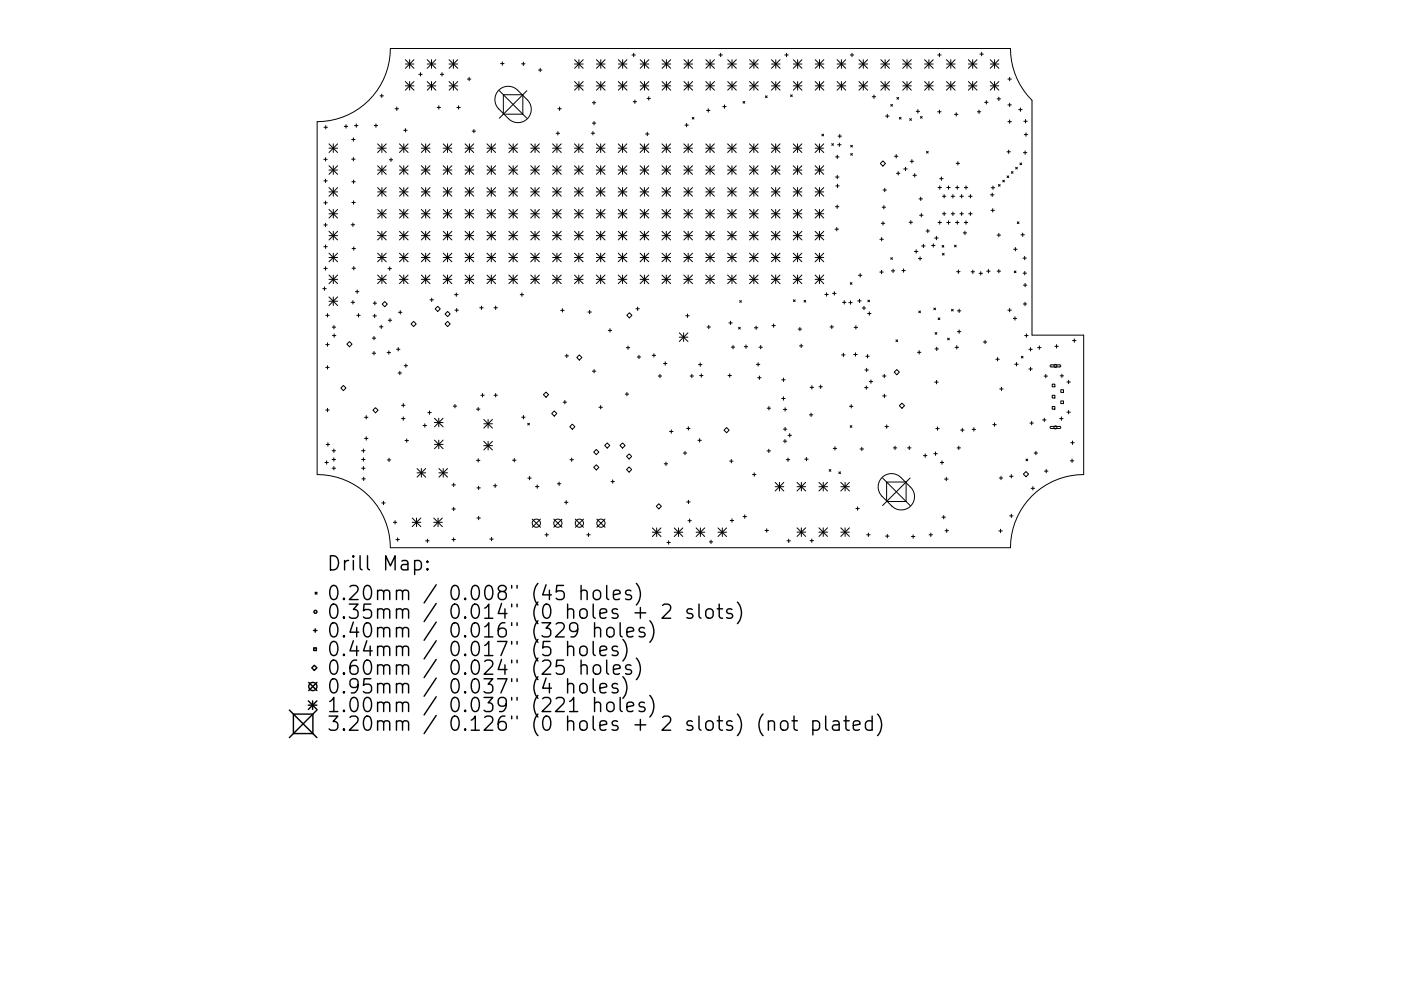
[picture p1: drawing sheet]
<svg xmlns="http://www.w3.org/2000/svg" width="297mm" height="210mm" viewBox="0 0 297 210" stroke-linecap="round" stroke-linejoin="round" font-family="sans-serif">
<defs><g id="words">
<g font-size="4.2">
<text x="69.2" y="121.1">Drill Map:</text>
<text x="69.2" y="127.4">0.20mm / 0.008&quot; (45 holes)</text>
<text x="69.2" y="131.3">0.35mm / 0.014&quot; (0 holes + 2 slots)</text>
<text x="69.2" y="135.3">0.40mm / 0.016&quot; (329 holes)</text>
<text x="69.2" y="139.2">0.44mm / 0.017&quot; (5 holes)</text>
<text x="69.2" y="143.2">0.60mm / 0.024&quot; (25 holes)</text>
<text x="69.2" y="147.2">0.95mm / 0.037&quot; (4 holes)</text>
<text x="69.2" y="151.1">1.00mm / 0.039&quot; (221 holes)</text>
<text x="69.2" y="155.1">3.20mm / 0.126&quot; (0 holes + 2 slots) (not plated)</text>
</g>
</g></defs>
<g fill="none" stroke="#000" stroke-width=".21">
<path d="M80.9 20v.7M85.9 13.6h1.9M85.9 12.7l1.9 1.8M85.9 17.3l1.9 1.8M85.9 18.2h1.9M86.9 12.7v1.8M86.9 17.3v1.8M87.8 12.7l-1.9 1.8M87.8 17.3l-1.9 1.8M88.8 15.8h.7M89.2 15.4v.7M90.6 13.6h1.8"/>
<path d="M90.6 18.2h1.8M90.6 12.7l1.8 1.8M90.6 17.3l1.8 1.8M91.5 12.7v1.8M91.5 17.3v1.8M92.4 12.7l-1.8 1.8M92.4 17.3l-1.8 1.8M93.4 15.8h.7M93.7 15.4v.7M95.2 13.6h1.8M95.2 18.2h1.8M95.2 17.3l1.8 1.8"/>
<path d="M95.2 12.7l1.8 1.8M96.1 12.7v1.8M96.1 17.3v1.8M97 12.7l-1.8 1.8M97 17.3l-1.8 1.8M99.1 16.8h.7M99.5 16.4v.7M105.8 19.1a2.82 2.82 0 0 1 3.9 0l2.1 2.1a2.82 2.82 0 0 1 0 4 2.82 2.82 0 0 1-4 0l-2-2.1a2.82 2.82 0 0 1 0-4zM105.9 19.2l5.8 5.9M106.1 13.5h.8M106.5 13.1v.8M110.6 13.5h.7"/>
<path d="M111 13.2v.7M111.7 19.2l-5.8 5.9M114.2 14.9h.7M114.5 14.5v.7M121.8 13.6h1.8M121.8 18.2h1.8M121.8 12.7l1.8 1.8M121.8 17.3l1.8 1.8M122.7 12.7v1.8M122.7 17.3v1.8M123.6 12.7l-1.8 1.8M123.6 17.3l-1.8 1.8"/>
<path d="M126.5 13.6h1.8M126.5 18.2h1.8M126.5 12.7l1.8 1.8M126.5 17.3l1.8 1.8M127.4 12.7v1.8M127.4 17.3v1.8M128.3 12.7l-1.8 1.8M128.3 17.3l-1.8 1.8M131.1 13.6h1.8M131.1 18.2h1.8M131.1 17.3l1.8 1.8M131.1 12.7l1.8 1.8"/>
<path d="M132 12.7v1.8M132 17.3v1.8M132.9 12.7l-1.8 1.8M132.9 17.3l-1.8 1.8M134 11.7h.7M134.3 11.3v.7M135.7 13.6h1.9M135.7 18.2h1.9M135.7 17.3l1.9 1.8M135.7 12.7l1.9 1.8M136.6 12.7v1.8M136.6 17.3v1.8"/>
<path d="M137.6 12.7l-1.9 1.8M137.6 17.3l-1.9 1.8M140.4 13.6h1.8M140.4 18.2h1.8M140.4 17.3l1.8 1.8M140.4 12.7l1.8 1.8M141.3 12.7v1.8M141.3 17.3v1.8M142.2 12.7l-1.8 1.8M142.2 17.3l-1.8 1.8M145 13.6h1.8M145 18.2h1.8"/>
<path d="M145 17.3l1.8 1.8M145 12.7l1.8 1.8M145.9 12.7v1.8M145.9 17.3v1.8M146.8 12.7l-1.8 1.8M146.8 17.3l-1.8 1.8M149.7 13.6h1.8M149.7 18.2h1.8M149.7 12.7l1.8 1.8M149.7 17.3l1.8 1.8M150.6 12.7v1.8M150.6 17.3v1.8"/>
<path d="M151.5 12.7l-1.8 1.8M151.5 17.3l-1.8 1.8M152.4 11.7h.8M152.8 11.3v.7M154.3 13.6h1.8M154.3 18.2h1.8M154.3 17.3l1.8 1.8M154.3 12.7l1.8 1.8M155.2 12.7v1.8M155.2 17.3v1.8M156.1 12.7l-1.8 1.8M156.1 17.3l-1.8 1.8"/>
<path d="M158.9 13.6h1.9M158.9 18.2h1.9M158.9 17.3l1.9 1.8M158.9 12.7l1.9 1.8M159.8 12.7v1.8M159.8 17.3v1.8M160.8 12.7l-1.9 1.8M160.8 17.3l-1.9 1.8M163.6 13.6h1.8M163.6 18.2h1.8M163.6 17.3l1.8 1.8M163.6 12.7l1.8 1.8"/>
<path d="M164.5 12.7v1.8M164.5 17.3v1.8M165.4 12.7l-1.8 1.8M165.4 17.3l-1.8 1.8M166.4 11.7h.7M166.8 11.3v.7M168.2 13.6h1.8M168.2 18.2h1.8M168.2 17.3l1.8 1.8M168.2 12.7l1.8 1.8M169.1 12.7v1.8M169.1 17.3v1.8"/>
<path d="M170 12.7l-1.8 1.8M170 17.3l-1.8 1.8M172.8 13.6h1.9M172.8 18.2h1.9M172.8 12.7l1.9 1.8M172.8 17.3l1.9 1.8M173.8 12.7v1.8M173.8 17.3v1.8M174.7 12.7l-1.9 1.8M174.7 17.3l-1.9 1.8M177.5 13.6h1.8M177.5 18.2h1.8"/>
<path d="M177.5 17.3l1.8 1.8M177.5 12.7l1.8 1.8M178.4 12.7v1.8M178.4 17.3v1.8M179.3 12.7l-1.8 1.8M179.3 17.3l-1.8 1.8M180.3 11.7h.7M180.6 11.3v.7M182.1 12.7l1.8 1.8M182.1 13.6h1.8M182.1 18.2h1.8M182.1 17.3l1.8 1.8"/>
<path d="M183 12.7v1.8M183 17.3v1.8M183.9 12.7l-1.8 1.8M183.9 17.3l-1.8 1.8M186.8 17.3l1.8 1.8M186.8 13.6h1.8M186.8 18.2h1.8M186.8 12.7l1.8 1.8M187.7 12.7v1.8M187.7 17.3v1.8M188.6 12.7l-1.8 1.8M188.6 17.3l-1.8 1.8"/>
<path d="M191.4 13.6h1.8M191.4 18.2h1.8M191.4 17.3l1.8 1.8M191.4 12.7l1.8 1.8M192.3 12.7v1.8M192.3 17.3v1.8M193.2 12.7l-1.8 1.8M193.2 17.3l-1.8 1.8M196 13.6h1.9M196 18.2h1.9M196 17.3l1.9 1.8M196 12.7l1.9 1.8"/>
<path d="M196.9 12.7v1.8M196.9 17.3v1.8M197.9 12.7l-1.9 1.8M197.9 17.3l-1.9 1.8M198.8 11.7h.7M199.2 11.3v.7M200.7 13.6h1.8M200.7 18.2h1.8M200.7 17.3l1.8 1.8M200.7 12.7l1.8 1.8M201.6 12.7v1.8M201.6 17.3v1.8"/>
<path d="M202.5 12.7l-1.8 1.8M202.5 17.3l-1.8 1.8M205.3 13.6h1.8M205.3 18.2h1.8M205.3 17.3l1.8 1.8M205.3 12.7l1.8 1.8M206.2 12.7v1.8M206.2 17.3v1.8M207.1 12.7l-1.8 1.8M207.1 17.3l-1.8 1.8M207.8 11.5h.7M208.1 11.1v.7"/>
<path d="M209.9 13.6h1.9M209.9 18.2h1.9M209.9 17.3l1.9 1.8M209.9 12.7l1.9 1.8M210.9 12.7v1.8M210.9 17.3v1.8M211.8 12.7l-1.9 1.8M211.8 17.3l-1.9 1.8M213.7 16.8h.7M214.1 16.4v.7M67.2 25.8a15.5 15.5 0 0 0 15.6-15.5h131.4a15.5 15.5 0 0 0 4.6 11v49.8h11v29.6a15.5 15.5 0 0 0-15.6 15.5h-131.4a15.5 15.5 0 0 0-15.6-15.5zM68.7 33.8h.7"/>
<path d="M68.7 38.4h.7M68.7 27h.7M69 33.4v.8M69 38v.7M69.1 26.6v.8M69.8 31.4h1.8M69.8 36.1h1.8M69.8 30.5l1.8 1.9M69.8 35.2l1.8 1.8M69.8 39.8l1.8 1.8M70.7 30.5v1.9M70.7 35.2v1.8"/>
<path d="M70.7 39.8v1.8M71.6 30.5l-1.8 1.9M71.6 35.2l-1.8 1.8M71.6 39.8l-1.8 1.8M73 26.8h.7M73.4 26.5v.7M74.6 29.6h.7M74.6 33.8h.7M74.6 38.6h.7M74.9 29.2v.8M74.9 33.4v.7M75 38.2v.7"/>
<path d="M75.2 26.6h.7M75.5 26.3v.7M79.3 26.6h.8M79.7 26.3v.7M80.1 31.4h1.8M80.1 36.1h1.8M80.1 39.8l1.8 1.8M80.1 30.5l1.8 1.9M80.1 35.2l1.8 1.8M80.6 20.3h.7M81 30.5v1.9M81 35.2v1.8"/>
<path d="M81 39.8v1.8M81.9 35.2l-1.8 1.8M81.9 30.5l-1.8 1.9M81.9 39.8l-1.8 1.8M82.5 33.9h.8M82.9 33.5v.8M83.8 23.1h.7M84.1 22.7v.7M84.7 31.4h1.8M84.7 36.1h1.8M84.7 30.5l1.8 1.9M84.7 35.2l1.8 1.8"/>
<path d="M84.7 39.8l1.8 1.8M85.6 27.6h.7M85.6 30.5v1.9M85.6 35.2v1.8M85.6 39.8v1.8M86 27.3v.7M86.5 30.5l-1.8 1.9M86.5 35.2l-1.8 1.8M86.5 39.8l-1.8 1.8M89.3 31.4h1.9M89.3 30.5l1.9 1.9M89.3 36.1h1.9"/>
<path d="M89.3 35.2l1.9 1.8M89.3 39.8l1.9 1.8M90.2 30.5v1.9M90.2 35.2v1.8M90.2 39.8v1.8M91.2 39.8l-1.9 1.8M91.2 30.5l-1.9 1.9M91.2 35.2l-1.9 1.8M92.7 22.8h.7M93 22.4v.8M94 31.4h1.8M94 35.2l1.8 1.8"/>
<path d="M94 36.1h1.8M94 39.8l1.8 1.8M94 30.5l1.8 1.9M94.9 30.5v1.9M94.9 35.2v1.8M94.9 39.8v1.8M95.8 39.8l-1.8 1.8M95.8 35.2l-1.8 1.8M95.8 30.5l-1.8 1.9M96.9 22.8h.7M97.2 22.4v.8M98.6 31.4h1.8"/>
<path d="M98.6 39.8l1.8 1.8M98.6 36.1h1.8M98.6 30.5l1.8 1.9M98.6 35.2l1.8 1.8M99.5 30.5v1.9M99.5 35.2v1.8M99.5 39.8v1.8M100.1 27.8h.7M100.4 35.2l-1.8 1.8M100.4 39.8l-1.8 1.8M100.4 30.5l-1.8 1.9M100.5 27.5v.7"/>
<path d="M103.3 30.5l1.8 1.9M103.3 31.4h1.8M103.3 36.1h1.8M103.3 35.2l1.8 1.8M103.3 39.8l1.8 1.8M104.2 30.5v1.9M104.2 35.2v1.8M104.2 39.8v1.8M105.1 30.5l-1.8 1.9M105.1 35.2l-1.8 1.8M105.1 39.8l-1.8 1.8M106.7 20.1h4.1v4.1h-4.1z"/>
<path d="M107.9 30.5l1.8 1.9M107.9 31.4h1.8M107.9 35.2l1.8 1.8M107.9 36.1h1.8M107.9 39.8l1.8 1.8M108.8 30.5v1.9M108.8 35.2v1.8M108.8 39.8v1.8M109.7 30.5l-1.8 1.9M109.7 39.8l-1.8 1.8M109.7 35.2l-1.8 1.8M112.5 30.5l1.9 1.9"/>
<path d="M112.5 35.2l1.9 1.8M112.5 31.4h1.9M112.5 39.8l1.9 1.8M112.5 36.1h1.9M113.4 30.5v1.9M113.4 35.2v1.8M113.4 39.8v1.8M114.4 35.2l-1.9 1.8M114.4 30.5l-1.9 1.9M114.4 39.8l-1.9 1.8M117.2 35.2l1.8 1.8M117.2 39.8l1.8 1.8"/>
<path d="M117.2 31.4h1.8M117.2 30.5l1.8 1.9M117.2 36.1h1.8M117.9 28.3h.7M118.1 30.5v1.9M118.1 35.2v1.8M118.1 39.8v1.8M118.3 23.1h.7M118.3 27.9v.7M118.6 22.7v.7M119 30.5l-1.8 1.9M119 39.8l-1.8 1.8"/>
<path d="M119 35.2l-1.8 1.8M121.8 39.8l1.8 1.8M121.8 31.4h1.8M121.8 35.2l1.8 1.8M121.8 30.5l1.8 1.9M121.8 36.1h1.8M122.7 30.5v1.9M122.7 35.2v1.8M122.7 39.8v1.8M123.6 35.2l-1.8 1.8M123.6 39.8l-1.8 1.8M123.6 30.5l-1.8 1.9"/>
<path d="M125.3 28.3h.8M125.6 21.8h.7M125.6 26.1h.7M125.7 27.9v.7M125.9 21.4v.8M125.9 25.8v.7M126.4 31.4h1.9M126.4 39.8l1.9 1.8M126.4 35.2l1.9 1.8M126.4 36.1h1.9M126.4 30.5l1.9 1.9M127.4 30.5v1.9"/>
<path d="M127.4 35.2v1.8M127.4 39.8v1.8M128.3 30.5l-1.9 1.9M128.3 39.8l-1.9 1.8M128.3 35.2l-1.9 1.8M131.1 35.2l1.8 1.8M131.1 31.4h1.8M131.1 39.8l1.8 1.8M131.1 36.1h1.8M131.1 30.5l1.8 1.9M132 30.5v1.9M132 35.2v1.8"/>
<path d="M132 39.8v1.8M132.9 39.8l-1.8 1.8M132.9 35.2l-1.8 1.8M132.9 30.5l-1.8 1.9M134.2 21.6h.8M134.6 21.2v.7M135.7 39.8l1.8 1.8M135.7 31.4h1.8M135.7 30.5l1.8 1.9M135.7 36.1h1.8M135.7 35.2l1.8 1.8M136.6 30.5v1.9"/>
<path d="M136.6 35.2v1.8M136.6 39.8v1.8M136.9 28.4h.7M137.2 20.9h.7M137.2 28.1v.7M137.5 20.5v.8M137.5 35.2l-1.8 1.8M137.5 39.8l-1.8 1.8M137.5 30.5l-1.8 1.9M140.4 31.4h1.8M140.4 35.2l1.8 1.8M140.4 36.1h1.8"/>
<path d="M140.4 30.5l1.8 1.9M140.4 39.8l1.8 1.8M141.3 30.5v1.9M141.3 35.2v1.8M141.3 39.8v1.8M142.2 39.8l-1.8 1.8M142.2 30.5l-1.8 1.9M142.2 35.2l-1.8 1.8M145 31.4h1.8M145 39.8l1.8 1.8M145 36.1h1.8M145 35.2l1.8 1.8"/>
<path d="M145 30.5l1.8 1.9M145.2 26.5h.7M145.6 26.2v.7M145.9 30.5v1.9M145.9 35.2v1.8M145.9 39.8v1.8M146.8 24.9l.3 .4M146.8 35.2l-1.8 1.8M146.8 30.5l-1.8 1.9M146.8 39.8l-1.8 1.8M147.1 24.9l-.3 .4M149.6 31.4h1.9"/>
<path d="M149.6 36.1h1.9M149.6 39.8l1.9 1.8M149.6 30.5l1.9 1.9M149.6 35.2l1.9 1.8M149.8 23.4h.7M150.2 23.1v.7M150.5 30.5v1.9M150.5 35.2v1.8M150.5 39.8v1.8M151.5 30.5l-1.9 1.9M151.5 35.2l-1.9 1.8M151.5 39.8l-1.9 1.8"/>
<path d="M153.2 22.6h.8M153.6 22.3v.7M154.3 31.4h1.8M154.3 30.5l1.8 1.9M154.3 39.8l1.8 1.8M154.3 36.1h1.8M154.3 35.2l1.8 1.8M155.2 30.5v1.9M155.2 35.2v1.8M155.2 39.8v1.8M156.1 30.5l-1.8 1.9M156.1 39.8l-1.8 1.8"/>
<path d="M156.1 35.2l-1.8 1.8M157.5 21.5l.4 .4M157.9 21.5l-.4 .4M158.9 31.4h1.8M158.9 35.2l1.8 1.8M158.9 36.1h1.8M158.9 30.5l1.8 1.9M158.9 39.8l1.8 1.8M159.8 30.5v1.9M159.8 35.2v1.8M159.8 39.8v1.8M160.7 35.2l-1.8 1.8"/>
<path d="M160.7 39.8l-1.8 1.8M160.7 30.5l-1.8 1.9M162.3 20.3l.4 .4M162.7 20.3l-.4 .4M163.5 31.4h1.9M163.5 39.8l1.9 1.8M163.5 36.1h1.9M163.5 35.2l1.9 1.8M163.5 30.5l1.9 1.9M164.5 30.5v1.9M164.5 35.2v1.8M164.5 39.8v1.8"/>
<path d="M165.4 30.5l-1.9 1.9M165.4 35.2l-1.9 1.8M165.4 39.8l-1.9 1.8M167.6 20.1l.4 .4M168 20.1l-.4 .4M168.2 31.4h1.8M168.2 36.1h1.8M168.2 39.8l1.8 1.8M168.2 35.2l1.8 1.8M168.2 30.5l1.8 1.9M169.1 30.5v1.9M169.1 35.2v1.8"/>
<path d="M169.1 39.8v1.8M170 30.5l-1.8 1.9M170 39.8l-1.8 1.8M170 35.2l-1.8 1.8M172.8 31.4h1.9M172.8 36.1h1.9M172.8 39.8l1.9 1.8M172.8 35.2l1.9 1.8M172.8 30.5l1.9 1.9M173.7 30.5v1.9M173.7 35.2v1.8M173.7 39.8v1.8"/>
<path d="M174.2 28.5l.4 .3M174.6 28.5l-.4 .3M174.7 39.8l-1.9 1.8M174.7 35.2l-1.9 1.8M174.7 30.5l-1.9 1.9M176.3 30.5l.4 .3M176.7 30.5l-.4 .3M177.2 33.3h.7M177.2 37.6h.7M177.2 39.4h.7M177.5 32.9v.7M177.5 37.2v.7"/>
<path d="M177.6 39.1v.7M177.6 30.7h.7M177.7 28.9h.7M178 30.3v.8M178 28.5v.7M180.4 30.8l.3 .4M180.4 32.6l.3 .3M180.7 30.8l-.3 .4M180.7 32.6l-.3 .3M184.9 20.5h.8M185.3 20.2v.7M187.2 34.1l.5 .6-.5 .5-.6-.5z"/>
<path d="M187.6 39.9v.8M187.8 24.6h.7M188.1 24.3v.7M188.9 22.2l.3 .3M189.2 22.2l-.3 .3M189.6 33.2h.8M190 32.8v.7M190.1 36.8h.7M190.2 20.7l.3 .3M190.4 36.4v.7M190.5 20.7l-.3 .3M190.7 24.9l.3 .4"/>
<path d="M191 24.9l-.3 .4M191.6 35.8h.7M192 35.5v.7M192.9 25.2l.3 .3M193 34.2h.7M193.2 25.2l-.3 .3M193.3 33.9v.7M193.6 37.2h.7M193.9 36.8v.8M194.2 23.6h.8M194.6 23.3v.7M195.2 24.7l.3 .4"/>
<path d="M195.5 24.7l-.3 .4M196.4 32.1l.4 .4M196.8 32.1l-.4 .4M198.8 23.7h.7M198.9 39.8h.7M199.2 23.4v.7M199.2 37.9h.8M199.2 39.4v.8M199.6 37.5v.8M200.7 39.8h.8M201.1 39.4v.8M202.4 24.3h.7"/>
<path d="M202.6 39.8h.7M202.7 34.7h.7M202.7 23.9v.7M203 39.4v.8M203.1 34.3v.7M204.4 39.8h.8M204.8 39.4v.8M207.2 23.7h.7M207.6 23.4v.7M208.8 21.7h.7M209.1 21.3v.8M210.2 39.8h.7"/>
<path d="M210.5 39.5v.7M211.4 21h.7M211.7 39.1l.3 .4M211.8 20.6v.7M212 39.1l-.3 .4M212.6 38.2l.4 .4M213 38.2l-.4 .4M213.5 32.2h.7M213.5 37.3l.4 .4M213.7 25.8h.7M213.7 22.3h.7M213.9 31.8v.8"/>
<path d="M213.9 37.3l-.4 .4M214.1 25.4v.8M214.1 21.9v.7M214.4 36.4l.4 .4M214.8 36.4l-.4 .4M215.3 35.5l.4 .4M215.7 35.5l-.4 .4M216 23.3h.7M216.2 34.6l.4 .3M216.3 22.9v.7M216.6 34.6l-.4 .3M217 32.4h.7"/>
<path d="M217.1 25.7h.7M217.2 28.6h.7M217.3 32v.8M217.4 25.4v.7M217.5 28.2v.7M68.7 43h.7M68.7 47.7h.7M68.7 52.3h.7M68.7 57h.7M69 42.7v.7M69 47.4v.7M69 52v.7"/>
<path d="M69 56.6v.7M69.8 45.4h1.8M69.8 59.3h1.8M69.8 50h1.8M69.8 40.7h1.8M69.8 54.6h1.8M69.8 44.4l1.8 1.9M69.8 49.1l1.8 1.8M69.8 53.7l1.8 1.8M69.8 58.4l1.8 1.8M70.7 44.4v1.9M70.7 49.1v1.8"/>
<path d="M70.7 53.7v1.8M70.7 58.4v1.8M71.6 44.4l-1.8 1.9M71.6 49.1l-1.8 1.8M71.6 53.7l-1.8 1.8M71.6 58.4l-1.8 1.8M74.5 47.7h.7M74.6 43h.7M74.6 56.9h.8M74.6 52.7h.8M74.8 47.3v.7M75 42.6v.7"/>
<path d="M75 52.4v.7M75 56.5v.8M80.1 45.4h1.8M80.1 59.3h1.8M80.1 50h1.8M80.1 40.7h1.8M80.1 54.6h1.8M80.1 44.4l1.8 1.9M80.1 49.1l1.8 1.8M80.1 53.7l1.8 1.8M80.1 58.4l1.8 1.8M81 44.4v1.9"/>
<path d="M81 49.1v1.8M81 53.7v1.8M81 58.4v1.8M81.9 53.7l-1.8 1.8M81.9 58.4l-1.8 1.8M81.9 49.1l-1.8 1.8M81.9 44.4l-1.8 1.9M82.3 57h.7M82.6 56.6v.8M84.7 45.4h1.8M84.7 59.3h1.8M84.7 50h1.8"/>
<path d="M84.7 40.7h1.8M84.7 54.6h1.8M84.7 49.1l1.8 1.8M84.7 44.4l1.8 1.9M84.7 53.7l1.8 1.8M84.7 58.4l1.8 1.8M85.6 44.4v1.9M85.6 49.1v1.8M85.6 53.7v1.8M85.6 58.4v1.8M86.5 49.1l-1.8 1.8M86.5 53.7l-1.8 1.8"/>
<path d="M86.5 44.4l-1.8 1.9M86.5 58.4l-1.8 1.8M89.3 45.4h1.9M89.3 59.3h1.9M89.3 50h1.9M89.3 40.7h1.9M89.3 54.6h1.9M89.3 49.1l1.9 1.8M89.3 44.4l1.9 1.9M89.3 53.7l1.9 1.8M89.3 58.4l1.9 1.8M90.2 44.4v1.9"/>
<path d="M90.2 49.1v1.8M90.2 53.7v1.8M90.2 58.4v1.8M91.2 44.4l-1.9 1.9M91.2 49.1l-1.9 1.8M91.2 58.4l-1.9 1.8M91.2 53.7l-1.9 1.8M94 45.4h1.8M94 59.3h1.8M94 50h1.8M94 40.7h1.8M94 54.6h1.8"/>
<path d="M94 53.7l1.8 1.8M94 49.1l1.8 1.8M94 44.4l1.8 1.9M94 58.4l1.8 1.8M94.9 44.4v1.9M94.9 49.1v1.8M94.9 53.7v1.8M94.9 58.4v1.8M95.8 44.4l-1.8 1.9M95.8 53.7l-1.8 1.8M95.8 49.1l-1.8 1.8M95.8 58.4l-1.8 1.8"/>
<path d="M98.6 45.4h1.8M98.6 59.3h1.8M98.6 50h1.8M98.6 40.7h1.8M98.6 54.6h1.8M98.6 44.4l1.8 1.9M98.6 58.4l1.8 1.8M98.6 53.7l1.8 1.8M98.6 49.1l1.8 1.8M99.5 44.4v1.9M99.5 49.1v1.8M99.5 53.7v1.8"/>
<path d="M99.5 58.4v1.8M100.4 49.1l-1.8 1.8M100.4 58.4l-1.8 1.8M100.4 44.4l-1.8 1.9M100.4 53.7l-1.8 1.8M103.3 45.4h1.8M103.3 59.3h1.8M103.3 50h1.8M103.3 44.4l1.8 1.9M103.3 40.7h1.8M103.3 54.6h1.8M103.3 49.1l1.8 1.8"/>
<path d="M103.3 58.4l1.8 1.8M103.3 53.7l1.8 1.8M104.2 44.4v1.9M104.2 49.1v1.8M104.2 53.7v1.8M104.2 58.4v1.8M105.1 44.4l-1.8 1.9M105.1 53.7l-1.8 1.8M105.1 58.4l-1.8 1.8M105.1 49.1l-1.8 1.8M107.9 45.4h1.8M107.9 59.3h1.8"/>
<path d="M107.9 50h1.8M107.9 49.1l1.8 1.8M107.9 40.7h1.8M107.9 54.6h1.8M107.9 53.7l1.8 1.8M107.9 58.4l1.8 1.8M107.9 44.4l1.8 1.9M108.8 44.4v1.9M108.8 49.1v1.8M108.8 53.7v1.8M108.8 58.4v1.8M109.7 49.1l-1.8 1.8"/>
<path d="M109.7 58.4l-1.8 1.8M109.7 53.7l-1.8 1.8M109.7 44.4l-1.8 1.9M112.5 45.4h1.9M112.5 49.1l1.9 1.8M112.5 59.3h1.9M112.5 50h1.9M112.5 40.7h1.9M112.5 54.6h1.9M112.5 44.4l1.9 1.9M112.5 53.7l1.9 1.8M112.5 58.4l1.9 1.8"/>
<path d="M113.4 44.4v1.9M113.4 49.1v1.8M113.4 53.7v1.8M113.4 58.4v1.8M114.4 58.4l-1.9 1.8M114.4 44.4l-1.9 1.9M114.4 53.7l-1.9 1.8M114.4 49.1l-1.9 1.8M117.2 45.4h1.8M117.2 53.7l1.8 1.8M117.2 59.3h1.8M117.2 50h1.8"/>
<path d="M117.2 40.7h1.8M117.2 44.4l1.8 1.9M117.2 54.6h1.8M117.2 49.1l1.8 1.8M117.2 58.4l1.8 1.8M118.1 44.4v1.9M118.1 49.1v1.8M118.1 53.7v1.8M118.1 58.4v1.8M119 53.7l-1.8 1.8M119 58.4l-1.8 1.8M119 49.1l-1.8 1.8"/>
<path d="M119 44.4l-1.8 1.9M121.8 45.4h1.8M121.8 58.4l1.8 1.8M121.8 59.3h1.8M121.8 44.4l1.8 1.9M121.8 50h1.8M121.8 40.7h1.8M121.8 49.1l1.8 1.8M121.8 54.6h1.8M121.8 53.7l1.8 1.8M122.7 44.4v1.9M122.7 49.1v1.8"/>
<path d="M122.7 53.7v1.8M122.7 58.4v1.8M123.6 58.4l-1.8 1.8M123.6 49.1l-1.8 1.8M123.6 53.7l-1.8 1.8M123.6 44.4l-1.8 1.9M126.4 45.4h1.9M126.4 59.3h1.9M126.4 44.4l1.9 1.9M126.4 49.1l1.9 1.8M126.4 50h1.9M126.4 40.7h1.9"/>
<path d="M126.4 53.7l1.9 1.8M126.4 54.6h1.9M126.4 58.4l1.9 1.8M127.4 44.4v1.9M127.4 49.1v1.8M127.4 53.7v1.8M127.4 58.4v1.8M128.3 53.7l-1.9 1.8M128.3 44.4l-1.9 1.9M128.3 49.1l-1.9 1.8M128.3 58.4l-1.9 1.8M131.1 45.4h1.8"/>
<path d="M131.1 59.3h1.8M131.1 49.1l1.8 1.8M131.1 53.7l1.8 1.8M131.1 50h1.8M131.1 40.7h1.8M131.1 58.4l1.8 1.8M131.1 54.6h1.8M131.1 44.4l1.8 1.9M132 44.4v1.9M132 49.1v1.8M132 53.7v1.8M132 58.4v1.8"/>
<path d="M132.9 49.1l-1.8 1.8M132.9 44.4l-1.8 1.9M132.9 53.7l-1.8 1.8M132.9 58.4l-1.8 1.8M135.7 45.4h1.8M135.7 59.3h1.8M135.7 50h1.8M135.7 40.7h1.8M135.7 54.6h1.8M135.7 44.4l1.8 1.9M135.7 53.7l1.8 1.8M135.7 49.1l1.8 1.8"/>
<path d="M135.7 58.4l1.8 1.8M136.6 44.4v1.9M136.6 49.1v1.8M136.6 53.7v1.8M136.6 58.4v1.8M137.5 44.4l-1.8 1.9M137.5 49.1l-1.8 1.8M137.5 58.4l-1.8 1.8M137.5 53.7l-1.8 1.8M140.4 45.4h1.8M140.4 59.3h1.8M140.4 44.4l1.8 1.9"/>
<path d="M140.4 50h1.8M140.4 40.7h1.8M140.4 54.6h1.8M140.4 49.1l1.8 1.8M140.4 58.4l1.8 1.8M140.4 53.7l1.8 1.8M141.3 44.4v1.9M141.3 49.1v1.8M141.3 53.7v1.8M141.3 58.4v1.8M142.2 44.4l-1.8 1.9M142.2 53.7l-1.8 1.8"/>
<path d="M142.2 49.1l-1.8 1.8M142.2 58.4l-1.8 1.8M145 45.4h1.8M145 59.3h1.8M145 49.1l1.8 1.8M145 50h1.8M145 40.7h1.8M145 54.6h1.8M145 53.7l1.8 1.8M145 44.4l1.8 1.9M145 58.4l1.8 1.8M145.9 44.4v1.9"/>
<path d="M145.9 49.1v1.8M145.9 53.7v1.8M145.9 58.4v1.8M146.8 49.1l-1.8 1.8M146.8 53.7l-1.8 1.8M146.8 58.4l-1.8 1.8M146.8 44.4l-1.8 1.9M149.6 45.4h1.9M149.6 59.3h1.9M149.6 53.7l1.9 1.8M149.6 50h1.9M149.6 40.7h1.9"/>
<path d="M149.6 54.6h1.9M149.6 58.4l1.9 1.8M149.6 44.4l1.9 1.9M149.6 49.1l1.9 1.8M150.5 44.4v1.9M150.5 49.1v1.8M150.5 53.7v1.8M150.5 58.4v1.8M151.5 44.4l-1.9 1.9M151.5 49.1l-1.9 1.8M151.5 53.7l-1.9 1.8M151.5 58.4l-1.9 1.8"/>
<path d="M154.3 45.4h1.8M154.3 59.3h1.8M154.3 58.4l1.8 1.8M154.3 50h1.8M154.3 40.7h1.8M154.3 54.6h1.8M154.3 49.1l1.8 1.8M154.3 44.4l1.8 1.9M154.3 53.7l1.8 1.8M155.2 44.4v1.9M155.2 49.1v1.8M155.2 53.7v1.8"/>
<path d="M155.2 58.4v1.8M156.1 58.4l-1.8 1.8M156.1 44.4l-1.8 1.9M156.1 49.1l-1.8 1.8M156.1 53.7l-1.8 1.8M158.9 45.4h1.8M158.9 59.3h1.8M158.9 58.4l1.8 1.8M158.9 50h1.8M158.9 40.7h1.8M158.9 54.6h1.8M158.9 44.4l1.8 1.9"/>
<path d="M158.9 53.7l1.8 1.8M158.9 49.1l1.8 1.8M159.8 44.4v1.9M159.8 49.1v1.8M159.8 53.7v1.8M159.8 58.4v1.8M160.7 53.7l-1.8 1.8M160.7 58.4l-1.8 1.8M160.7 44.4l-1.8 1.9M160.7 49.1l-1.8 1.8M163.5 45.4h1.9M163.5 59.3h1.9"/>
<path d="M163.5 50h1.9M163.5 40.7h1.9M163.5 54.6h1.9M163.5 49.1l1.9 1.8M163.5 58.4l1.9 1.8M163.5 53.7l1.9 1.8M163.5 44.4l1.9 1.9M164.5 44.4v1.9M164.5 49.1v1.8M164.5 53.7v1.8M164.5 58.4v1.8M165.4 49.1l-1.9 1.8"/>
<path d="M165.4 53.7l-1.9 1.8M165.4 58.4l-1.9 1.8M165.4 44.4l-1.9 1.9M168.2 45.4h1.8M168.2 59.3h1.8M168.2 50h1.8M168.2 44.4l1.8 1.9M168.2 40.7h1.8M168.2 54.6h1.8M168.2 53.7l1.8 1.8M168.2 58.4l1.8 1.8M168.2 49.1l1.8 1.8"/>
<path d="M169.1 44.4v1.9M169.1 49.1v1.8M169.1 53.7v1.8M169.1 58.4v1.8M170 44.4l-1.8 1.9M170 49.1l-1.8 1.8M170 53.7l-1.8 1.8M170 58.4l-1.8 1.8M172.8 45.4h1.9M172.8 59.3h1.9M172.8 50h1.9M172.8 49.1l1.9 1.8"/>
<path d="M172.8 40.7h1.9M172.8 54.6h1.9M172.8 58.4l1.9 1.8M172.8 44.4l1.9 1.9M172.8 53.7l1.9 1.8M173.7 44.4v1.9M173.7 49.1v1.8M173.7 53.7v1.8M173.7 58.4v1.8M174.7 44.4l-1.9 1.9M174.7 58.4l-1.9 1.8M174.7 49.1l-1.9 1.8"/>
<path d="M174.7 53.7l-1.9 1.8M177 48.6h.8M177.1 43.9h.8M177.4 48.3v.7M177.5 43.5v.7M180.3 60l.3 .3M180.6 60l-.3 .3M182 58.4h.7M182.4 58v.8M186.5 57.7h.8M186.6 50.8h.7M186.8 47.4h.8"/>
<path d="M186.9 57.4v.7M186.9 50.4v.7M187 44h.8M187.2 47v.7M187.2 40.3h.7M187.4 43.6v.7M188.9 54.7l.3 .3M189 57.5h.7M189.2 54.7l-.3 .3M189.4 57.1v.7M191.2 57.4h.7M191.6 57v.8"/>
<path d="M192.7 47.2h.8M193.1 46.8v.7M193.9 53.4h.7M194.2 53v.7M194.7 54.9h.7M194.8 42.2h.8M195 45.7h.7M195.1 54.5v.7M195.2 41.8v.8M195.3 45.3v.7M195.4 52.2h.7M195.8 51.8v.7"/>
<path d="M196.3 49h.8M196.7 48.6v.8M197.5 52.1h.7M197.9 51.7v.7M198.2 50.5h.7M198.5 50.1v.8M198.9 47.2h.7M199.2 46.8v.8M199.7 52.1l.4 .3M199.8 41.6h.7M199.8 45.4h.7M199.8 53.8l.4 .3"/>
<path d="M200.1 52.1l-.4 .3M200.2 41.3v.7M200.2 45v.7M200.2 53.8l-.4 .3M200.7 47.2h.8M201.1 46.8v.8M201.7 41.6h.7M201.7 45.4h.7M202 41.3v.7M202 45v.7M202.4 52l.3 .4M202.6 47.2h.7"/>
<path d="M202.7 52l-.3 .4M202.8 57.6h.8M203 46.8v.8M203.2 57.3v.7M203.5 41.6h.8M203.5 45.4h.8M203.9 41.3v.7M203.9 45v.7M204.2 49.4h.7M204.4 47.2h.8M204.6 49v.8M204.8 46.8v.8"/>
<path d="M205.4 41.6h.7M205.4 45.4h.7M205.7 41.3v.7M205.7 45v.7M205.9 57.7h.7M206.3 57.3v.7M207.6 58h.7M207.9 57.6v.8M209.2 57.5h.7M209.6 57.2v.7M210 41.3h.7M210.1 44.6h.7"/>
<path d="M210.4 41v.7M210.5 44.3v.7M211.4 57.5h.7M211.4 49.9h.7M211.8 49.5v.7M211.8 57.2v.7M214.9 52.9h.7M215 57.5l.4 .4M215.3 52.5v.7M215.4 57.5l-.4 .4M215.7 47.1l.3 .3M216 47.1l-.3 .3"/>
<path d="M216.5 49.8h.7M216.8 49.4v.8M216.9 54.8h.7M216.9 58h.7M217.3 54.4v.7M217.3 57.6v.7M68.4 61.2h.8M68.8 60.9v.7M69.1 66.9h.7M69.1 73.1h.7M69.1 78h.7M69.4 66.5v.8"/>
<path d="M69.4 72.7v.8M69.4 77.6v.7M69.8 63l1.8 1.8M69.8 63.9h1.8M70.4 69.4h.8M70.5 71.2h.7M70.7 63v1.8M70.8 69v.8M70.8 70.8v.8M71.6 63l-1.8 1.8M74.1 72.5l.5 .5-.5 .6-.6-.6zM74.5 64.1h.7"/>
<path d="M74.8 63.8v.7M75.4 61.9h.7M75.6 66.9h.8M75.7 61.5v.7M76 66.5v.8M78.9 71.7h.8M78.9 74.9h.8M79.1 67h.7M79.1 64.3h.7M79.3 71.4v.7M79.3 74.6v.7M79.4 66.7v.7"/>
<path d="M79.5 64v.7M80.5 69.3h.7M80.8 69v.7M81 64.5l.6-.5 .5 .5-.5 .6zM82.1 74.8h.7M82.3 68h.8M82.4 74.4v.8M82.7 67.6v.7M84.1 74.1h.7M84.4 79.1h.7M84.4 73.7v.8M84.5 66.3h.7"/>
<path d="M84.8 78.8v.7M84.9 65.9v.7M85.7 77.6h.7M86 77.2v.8M87.1 68.7l.6-.5 .5 .5-.5 .6zM91.2 63.6h.7M91.5 63.3v.7M92.3 65.5l.5-.5 .6 .5-.6 .6zM94.4 66.6l.5-.5 .6 .5-.6 .6zM94.4 68.7l.5-.5 .6 .5-.6 .6zM96.4 62.5h.7M96.5 65.8h.7"/>
<path d="M96.7 62.2v.7M96.8 65.4v.8M101.7 65.3h.7M102.1 64.9v.8M104.7 65.3h.8M105.1 64.9v.8M110.3 62.5h.7M110.7 62.2v.7M118.9 65.8h.7M119.2 65.5v.7M119.8 75.5h.7M120.2 75.1v.8"/>
<path d="M122.8 75.3l.6 .6-.6 .5-.5-.5zM124.7 66.2h.7M125 65.8v.8M125.6 78.8h.7M126 78.4v.7M129 70.1h.7M129.3 69.7v.8M132.8 73.8h.7M132.9 66.9l.5-.5 .6 .5-.6 .6zM133.2 73.4v.7M134.8 65.5h.8M135.1 75.7h.7"/>
<path d="M135.2 65.1v.8M135.5 75.4v.7M138.3 75.4h.7M138.6 75v.8M139.6 79.8h.7M139.9 79.4v.7M140.7 77.1h.7M141 76.8v.7M144 70.6l1.9 1.9M144 71.5h1.9M144.9 70.6v1.9M145.4 67h.7"/>
<path d="M145.8 66.6v.8M145.9 70.6l-1.9 1.9M146.3 79.8h.7M146.7 79.4v.7M148.1 77.4h.7M148.3 79.7h.8M148.5 77v.7M148.7 79.3v.7M149.9 69.4h.7M150.3 69v.8M154.4 79.7h.7M154.5 68.5h.8"/>
<path d="M154.7 79.3v.7M154.9 68.1v.8M155.1 73.6h.7M155.4 73.3v.7M156.6 69.4l.4 .4M156.8 63.8l.4 .3M157 69.4l-.4 .4M157.2 63.8l-.4 .3M157.8 73.5h.7M158.2 73.2v.7M159.9 69.5h.8M160.3 69.2v.7"/>
<path d="M160.4 77.3h.7M160.7 76.9v.8M160.9 73.7h.7M161 79.8v.7M161.3 73.3v.7M163.7 69.1h.7M164 68.7v.7M168.2 63.6l.4 .4M168.6 63.6l-.4 .4M169.2 69.8h.8M169.5 73.4h.7M169.6 69.5v.7"/>
<path d="M169.9 73v.8M170.5 63.7l.3 .4M170.8 63.7l-.3 .4M174.9 62.5h.7M175.3 62.1v.7M176 69.4h.7M176.3 69v.7M176.5 62.2h.8M176.9 61.9v.7M178.4 75.3h.8M178.6 64.2h.8M178.8 74.9v.8"/>
<path d="M179 63.8v.7M180 64.2h.7M180.3 63.8v.8M181 75.2h.7M181.1 69.5h.7M181.4 74.8v.8M181.5 69.1v.7M181.9 63.8h.7M182.2 63.5v.7M182.8 65.4h.7M183.2 65v.7M183.4 78.5h.7"/>
<path d="M183.6 75.6h.7M183.7 78.1v.8M183.9 75.2v.7M183.9 66.5h.8M184 63.7l.4 .3M184.3 66.2v.7M184.4 63.7l-.4 .3M187.1 79.8h.8M187.5 79.4v.7M190 72.1l.3 .4M190.1 78.4l.6 .6-.6 .5-.5-.5zM190.3 72.1l-.3 .4"/>
<path d="M194.5 74.8h.7M194.8 66l.4 .4M194.9 74.4v.7M195.2 66l-.4 .4M198 65.4l.4 .3M198.2 74h.8M198.3 70.6l.3 .3M198.4 65.4l-.4 .3M198.6 73.7v.7M198.6 70.6l-.3 .3M198.9 67.5l.4 .3M199.3 67.5l-.4 .3"/>
<path d="M200.9 71.7l.4 .4M201.3 71.7l-.4 .4M201.7 65.6l.4 .4M202.1 65.6l-.4 .4M202.5 73.7h.7M202.9 73.3v.8M203 66h.7M203 70.4h.7M203.4 65.6v.7M203.4 70v.7M208.5 72.6h.7M208.9 72.2v.7"/>
<path d="M211.1 76.2h.8M211.5 75.9v.7M213.7 65.8h.7M214.1 65.4v.8M214.8 67.6h.8M215.1 77.3h.8M215.2 67.2v.7M215.5 76.9v.7M216.5 75.6l.4 .4M216.9 75.6l-.4 .4M217 64.5h.7M217 60.5h.7"/>
<path d="M217.3 71.2h.7M217.3 64.1v.8M217.3 60.1v.8M217.6 70.8v.8M218.1 74.1h.8M218.1 78.3h.8M218.5 73.7v.8M218.5 77.9v.8M220 73.8h.7M220.4 73.4v.7M221.4 79.8h.7M221.7 79.4v.8"/>
<path d="M222.7 77.5l2-.1 .2 .3-.2 .1h-1.9l-.1-.1zM223.6 73.5h.8M224 73.1v.7M224.8 79.7h.7M225.1 79.4v.7M227.4 72.3h.7M227.8 71.9v.7M68.9 98.1h.7M69.1 87h.7M69.2 94.3h.7M69.2 97.8v.7M69.4 86.6v.8"/>
<path d="M69.5 93.9v.8M70.4 95.6h.7M70.4 97.5h.7M70.4 99.3h.7M70.8 95.3v.7M70.8 97.1v.8M70.8 99v.7M72.3 82.3l.5-.5 .6 .5-.6 .6zM76.7 95.6h.7M76.7 97.5h.7M76.7 99.3h.7M77 95.3v.7"/>
<path d="M77 97.1v.8M77 99v.7M77.3 88.5h.7M77.3 93h.7M77.6 88.2v.7M77.6 92.7v.7M79.6 86.5l.6 .5-.6 .6-.5-.6zM82.1 97.6h.8M82.5 97.2v.7M85.1 86h.8M85.1 88.8h.8M85.5 85.6v.8"/>
<path d="M85.5 88.5v.7M85.9 93.5h.7M86.2 93.1v.7M88.4 99.4l1.8 1.8M89.3 99.4v1.8M89.7 90.3h.7M90.1 89.9v.7M90.2 99.4l-1.8 1.8M90.7 87.5h.7M91.1 87.2v.7M92.1 94.3h1.8M92.1 88.7l1.8 1.9"/>
<path d="M92.1 89.7h1.8M92.1 93.4l1.8 1.8M93 88.7v1.9M93 93.4v1.8M93.1 99.4l1.8 1.8M93.9 88.7l-1.8 1.9M93.9 93.4l-1.8 1.8M94 99.4v1.8M94.9 99.4l-1.8 1.8M96.1 86.2h.7M96.5 85.8v.7M101 86.8h.8"/>
<path d="M101 97.7h.8M101.4 86.4v.8M101.4 97.3v.7M101.9 83.9h.8M102.3 83.5v.7M102.6 89l1.8 1.8M102.6 89.9h1.8M102.6 93.6l1.8 1.9M102.6 94.5h1.8M103.5 89v1.8M103.5 93.6v1.9M104.4 89l-1.8 1.8"/>
<path d="M104.4 93.6l-1.8 1.9M104.7 83.9h.8M105.1 83.5v.7M108.7 97.6h.7M109 97.3v.7M110.6 88.5h.7M111 88.2v.7M111.9 89.8l.4 .4M112.3 89.8l-.4 .4M115.2 83.7l.6-.5 .5 .5-.5 .6zM117.5 87.2l.6 .5-.6 .6-.5-.6zM119.4 85.3h.7"/>
<path d="M119.8 85v.7M120.8 90.5l.5-.5 .6 .5-.6 .6zM120.8 97.5h.8M121.2 97.2v.7M125.9 95.9l.5-.5 .6 .5-.6 .6zM125.9 99.2l.5-.6 .6 .6-.6 .5zM127 86.4h.7M127.4 86v.8M128.2 94.5l.5-.5 .6 .5-.6 .6zM131.4 94.5l.6-.5 .5 .5-.5 .6zM132.6 83.6h.7M132.8 96.8l.6-.5 .5 .5-.5 .6z"/>
<path d="M132.8 99.6l.6-.5 .5 .5-.5 .6zM132.9 83.3v.7M140.8 98.4h.8M141.2 98v.8M142 91.6h.7M142.3 91.2v.7M144.9 96.1h.7M145.2 95.8v.7M145.6 90.9h.7M145.9 90.5v.8M148 93.4h.7M148.3 93.1v.7"/>
<path d="M153.5 91.3l.6-.6 .5 .6-.5 .5zM154.7 97.8h.7M155.1 97.5v.7M160.6 80.1h.8M162.6 95.7h.8M162.7 86.6h.7M163 95.3v.7M163 86.2v.8M165.7 80.6h.8M165.7 84.5h.8M166.1 93.6h.7M166.1 86.9h.7"/>
<path d="M166.1 91h.7M166.1 80.2v.7M166.1 84.2v.7M166.4 93.2v.8M166.5 86.5v.7M166.5 90.7v.7M166.7 97.5h.7M167.1 97.2v.7M167.1 92.4h.7M167.4 92v.7M170.6 97.4h.7M171 97.1v.7"/>
<path d="M171.6 88h.7M171.8 82.2h.7M172 87.6v.8M172.1 81.8v.8M173.6 82.1h.8M174 81.7v.7M175.8 99.6l.4 .4M176.2 99.6l-.4 .4M176.7 95.1h.7M177 94.8v.7M180.1 86.2h.7M180.3 90.3l.3 .4"/>
<path d="M180.5 85.8v.8M180.6 90.3l-.3 .4M182.4 95.3h.7M182.7 94.9v.7M183.3 82.2h.7M183.7 81.9v.7M184.3 81h.7M184.7 80.6v.7M187.1 84h.8M187.5 83.6v.8M187.6 90.5h.8M188 90.1v.8"/>
<path d="M189.4 95h.7M189.8 94.7v.7M190.7 86.1l.5-.6 .6 .6-.6 .5zM192.4 95h.7M192.8 94.7v.7M195.8 96.7h.7M196.2 96.3v.7M198 96.3h.7M198.2 81.1h.7M198.4 95.9v.7M198.4 90.9h.7M198.6 80.7v.7"/>
<path d="M198.8 90.6v.7M199.4 98.1h.7M199.7 97.8v.7M202.9 95h.7M203.3 94.7v.7M203.7 91.2h.7M204 90.9v.7M206.1 91.1h.7M206.5 90.7v.8M210.5 90.1h.7M210.9 89.7v.8M212 82.5h.7"/>
<path d="M212.3 82.2v.7M217.5 97.4l.4 .4M217.9 97.4l-.4 .4M218.4 89.8h.7M218.7 89.4v.7M219.3 96.1h.7M219.6 95.8v.7M221.1 89.1h.7M221.4 88.7v.8M221.5 100h.7M221.8 99.6v.7M222.7 90.5h2l.2 .2-.2 .2h-1.9l-.1-.1z"/>
<path d="M223.1 81.5h.6v.6h-.6zM223.1 83.9h.6v.5h-.6zM223.1 86.2h.6v.6h-.6zM224.7 88.8h.7M224.9 82.7h.6v.6h-.6zM224.9 85.1h.6v.5h-.6zM225 88.5v.7M226.2 81.1h.7M226.2 87.4h.7M226.6 80.7v.7M226.6 87.1v.7M226.9 97.8h.8"/>
<path d="M227 93.9h.8M227.3 97.4v.7M227.4 93.6v.7M76.7 101.6h.8M77.1 101.2v.8M80.9 106.7h.8M81.3 106.3v.8M83.4 110.8h.7M83.8 110.5v.7M83.9 114.5h.8M84.3 114.1v.7M87.4 110.8h1.8"/>
<path d="M87.4 109.9l1.8 1.8M88.3 109.9v1.8M88.4 100.3h1.8M89.2 109.9l-1.8 1.8M90.2 114.7h.8M90.6 114.4v.7M92 110.8h1.8M92 109.9l1.8 1.8M92.9 109.9v1.8M93.1 100.3h1.8M93.8 109.9l-1.8 1.8M95.8 114.5h.7"/>
<path d="M95.8 102.9h.7M95.8 108h.7M96.2 102.5v.7M96.2 107.6v.8M96.2 114.1v.7M101.1 103.5h.7M101.1 109.9h.7M101.5 103.2v.7M101.5 109.5v.8M103.9 114.4h.7M104.2 114v.7M104.6 103.1h.8"/>
<path d="M105 102.7v.7M111.9 101.4h.7M112.3 101.1v.7M112.8 110.1l1.8 1.8M113.5 103.2h.8M113.9 102.9v.7M114.6 110.1l-1.8 1.8M115.5 113.5h.8M115.9 113.1v.7M117.4 110.1l1.7 1.8M118.2 102.6h.7M118.5 102.3v.7"/>
<path d="M119.1 110.1l-1.7 1.8M119.7 106.6h.7M120.1 106.2v.7M122 110.1l1.7 1.8M123.7 110.1l-1.7 1.8M124.4 113.5h.7M124.8 113.1v.7M126.5 110.1l1.8 1.8M128.3 110.1l-1.8 1.8M129.5 102.2h.8M129.9 101.8v.7M138.3 112l1.8 1.8"/>
<path d="M138.3 112.9h1.8M139.1 107.4l.6-.5 .5 .5-.5 .6zM139.2 112v1.8M140.1 112l-1.8 1.8M141.4 115.1h.7M141.8 114.7v.8M142.9 112.9h1.9M142.9 112l1.9 1.8M143.9 112v1.8M144.8 112l-1.9 1.8M145.6 106.5h.7M145.9 110.5h.7"/>
<path d="M146 106.1v.8M146.2 110.1v.7M147.6 112.9h1.8M147.6 112l1.8 1.8M148.5 112v1.8M149.4 112l-1.8 1.8M150.4 115h.7M150.7 114.6v.7M152.2 112.9h1.9M152.2 112l1.9 1.8M153.1 112v1.8M154.1 112l-1.9 1.8"/>
<path d="M154.8 110.4h.7M155.2 110.1v.7M157.5 109.6h.8M157.9 109.2v.8M159.5 100.7h.8M159.9 100.3v.8M162.2 112.6h.7M162.6 112.2v.7M164.4 103.3h1.8M164.4 102.3l1.8 1.9M165.3 102.3v1.9M166.2 102.3l-1.8 1.9"/>
<path d="M166.9 114.7h.7M167.2 114.4v.7M169 103.3h1.8M169 102.3l1.8 1.9M169 112.9h1.8M169 112l1.8 1.8M169.9 102.3v1.9M169.9 112v1.8M170.8 102.3l-1.8 1.9M170.8 112l-1.8 1.8M171.7 114.7h.8M172.1 114.3v.8"/>
<path d="M173.6 103.3h1.9M173.6 102.3l1.9 1.9M173.6 112.9h1.9M173.6 112l1.9 1.8M174.5 102.3v1.9M174.5 112v1.8M175.5 102.3l-1.9 1.9M175.5 112l-1.9 1.8M177.8 100.1l.4 .4M178.2 100.1l-.4 .4M178.3 103.3h1.8M178.3 102.3l1.8 1.9"/>
<path d="M178.3 112.9h1.8M178.3 112l1.8 1.8M179.2 102.3v1.9M179.2 112v1.8M180.1 102.3l-1.8 1.9M180.1 112l-1.8 1.8M181.5 107.9h.7M181.8 107.5v.8M183.7 113.5h.8M184.1 113.1v.7M187 101.3a2.82 2.82 0 0 1 4 0l2.1 2.1a2.82 2.82 0 0 1 0 4 2.82 2.82 0 0 1-4 0l-2.1-2.1a2.82 2.82 0 0 1 0-4zM187.1 101.4l5.9 5.9"/>
<path d="M187.8 113.7h.7M188 102.3h4.1v4.1h-4.1zM188.1 113.4v.7M193 101.4l-5.9 5.9M193.2 113.8h.8M193.6 113.5v.7M197 113.5h.7M197.3 113.1v.7M199.7 109.7h.8M200.1 109.4v.7M200.3 101.6h.7M200.4 112.6h.7"/>
<path d="M200.6 101.3v.7M200.7 112.2v.8M211.8 112.6h.7M211.9 101.4h.7M212.1 112.3v.7M212.2 101.1v.7M214.1 101.1h.7M214.1 109.5h.7M214.4 100.7v.7M214.4 109.1v.7M217 100.6l.5-.6 .6 .6-.6 .5zM218.6 103.6h.8"/>
<path d="M219 103.2v.8"/>
<circle cx="223.8" cy="77.6" r=".32"/>
<circle cx="223.8" cy="90.7" r=".32"/>
<circle cx="113.7" cy="111" r=".87"/>
<circle cx="118.3" cy="111" r=".87"/>
<circle cx="122.8" cy="111" r=".87"/>
<circle cx="127.4" cy="111" r=".87"/>
</g>
<g fill="none" stroke="#000" stroke-width=".3">
<path d="M87.9 119.1l.9-.2 .5 .6v.8l-.2 .5-.3 .1-.9-.1M90.6 119.1l.2 .1-.2 .1-.1-.1 .1-.1v.2M66.5 133.8h.7M66.5 137.4h.6v.6h-.6zM66.8 125.7l.4 .3M66.8 133.4v.7M67.2 125.7l-.4 .3M90.6 120.6l.2 .2-.2 .1-.1-.1 .1-.2v.3M120.3 137.4a.74 .74 0 0 1 1.3 .1v1.6M120.3 136.1v3M123.2 125.5a.74 .74 0 0 1 1.3 .1v1.6M123.2 137.2a.81 .81 0 0 1 1.3 .5v.8a.81 .81 0 0 1-.8 .6 .81 .81 0 0 1-.8-.6v-.8z"/>
<path d="M123.2 124.2v3M125.8 136.1v2.6l.4 .4M125.9 125.5a.81 .81 0 0 1 .8-.3 .81 .81 0 0 1 .6 .6v.8a.81 .81 0 0 1-.7 .6 .81 .81 0 0 1-.8-.6v-.8zM126.1 133.4a.74 .74 0 0 1 1.2 .2v1.5M126.1 132.1v3M127.2 138.1l1.4-.3-.1-.6-.9-.1-.4 .4v1.2l.1 .2 .3 .2 .9-.2M128.6 124.2v2.6l.5 .4M128.8 133.4a.81 .81 0 0 1 .8-.3 .81 .81 0 0 1 .6 .6v.9a.81 .81 0 0 1-.8 .6 .81 .81 0 0 1-.8-.6v-.9zM130.1 126.2l1.4-.3-.2-.5-.8-.2-.4 .4v1.2l.1 .3 .3 .1 .8-.1M130.9 137.2l-.7-.1-.4 .4 .1 .4 1 .3 .2 .3-.2 .4-.3 .2-.8-.2M131.5 132.1v2.6l.4 .4M132.1 135.7a3.4 3.4 0 0 1 0 4.5"/>
<path d="M132.9 134.1l1.4-.3-.1-.5-.9-.2-.4 .5v1.1l.2 .3 .2 .1 .9-.1M133.8 125.4l-.7-.2-.5 .4 .2 .5 1 .3 .1 .2-.1 .5-.3 .1-.9-.1M134.6 130h2.3M134.9 123.8a3.4 3.4 0 0 1 0 4.6M134.9 139.6a3.4 3.4 0 0 1 0 4.6M135.8 128.9v2.3M136.6 133.3l-.7-.2-.4 .5 .1 .4 1 .3 .2 .3-.2 .4-.3 .1-.8-.1M137.8 131.7a3.4 3.4 0 0 1 0 4.6M140.5 128.5l.4-.3h.7a.81 .81 0 0 1 .5 1.3l-1.8 1.7h1.9M146.8 129.3l-.7-.1-.5 .4 .2 .4 1 .3 .1 .3-.1 .4-.3 .2-.9-.2M148.2 128.2v2.5l.4 .5M149.8 129.5a.81 .81 0 0 1 .8-.3 .81 .81 0 0 1 .6 .5v.9a.81 .81 0 0 1-.8 .6 .81 .81 0 0 1-.8-.6v-.9z"/>
<path d="M152.1 129.2h1.1M152.5 128.2v2.5l.1 .3 .6 .2M155.2 129.3l-.7-.1-.4 .4 .1 .4 1 .3 .1 .3-.1 .4-.3 .2-.8-.2M156.3 127.7a3.4 3.4 0 0 1 0 4.6M61.4 150.7l5.8 5.8M62.2 151.5h4.1v4.1h-4.1zM65.4 148.7l1.8 1.8M65.4 149.6h1.8M65.5 144.8l1.7 1.7M66.1 141.7l.5-.6 .6 .6-.6 .5zM66.3 148.7v1.8M67.2 144.8l-1.7 1.7"/>
<path d="M67.2 148.7l-1.8 1.8M67.2 150.7l-5.8 5.8M120.3 145.3a.74 .74 0 0 1 1.3 .1v1.6M120.3 144v3M123.2 141.3a.74 .74 0 0 1 1.3 .2v1.5M123.2 145.2a.81 .81 0 0 1 1.3 .4v.8a.81 .81 0 0 1-.8 .6 .81 .81 0 0 1-.8-.6v-.8zM123.2 140v3M125.8 144v2.6l.4 .4M125.9 141.3a.81 .81 0 0 1 .8-.3 .81 .81 0 0 1 .6 .6v.9a.81 .81 0 0 1-.7 .6 .81 .81 0 0 1-.8-.6v-.9zM126.1 149.3a.75 .75 0 0 1 1.2 .1v1.6M126.1 148v3M127.2 146l1.4-.3-.1-.5-.9-.2-.4 .4v1.2l.1 .3 .3 .1 .9-.1"/>
<path d="M128.6 140v2.6l.5 .4M128.8 149.3a.81 .81 0 0 1 .8-.3 .81 .81 0 0 1 .6 .5v.9a.81 .81 0 0 1-.8 .6 .81 .81 0 0 1-.8-.6v-.9zM130.1 142l1.4-.2-.2-.6-.8-.2-.4 .5v1.1l.1 .3 .3 .1 .8-.1M130.9 145.2l-.7-.2-.4 .4 .1 .5 1 .3 .2 .2-.2 .5-.3 .1-.8-.1M131.5 148v2.5l.4 .5M132.1 143.6a3.4 3.4 0 0 1 0 4.6M132.9 150l1.4-.3-.1-.6-.9-.1-.4 .4v1.1l.2 .3 .2 .2 .9-.2M133.8 141.2l-.7-.2-.5 .5 .2 .4 1 .3 .1 .3-.1 .4-.3 .1-.9-.1M136.6 149.1l-.7-.1-.4 .4 .1 .4 1 .3 .2 .3-.2 .4-.3 .2-.8-.2M137.8 147.5a3.4 3.4 0 0 1 0 4.6M161.8 151.5a3.4 3.4 0 0 0 0 4.6M162.9 153.2a.74 .74 0 0 1 1.3 .2v1.5"/>
<path d="M162.9 152.9v2M165.8 153.1a.81 .81 0 0 1 1.3 .4v.9a.81 .81 0 0 1-.8 .6 .81 .81 0 0 1-.8-.6v-.9zM167.9 152.9h1.2M168.3 151.9v2.6l.2 .3 .6 .1M172.3 153.1l.9-.2 .6 .6v.9l-.3 .4-.3 .1-.9-.1M172.3 152.9v3M175.1 151.9v2.6l.4 .4M176.6 153.1l.3-.2 .9 .2 .1 .3v1.5M177.9 153.6l-1 .2a.59 .59 0 0 0-.4 .6 .59 .59 0 0 0 .4 .5l1-.1M178.9 152.9h1.2M179.3 151.9v2.6l.2 .3 .6 .1M180.9 153.9l1.4-.3-.1-.5-.9-.2-.4 .5v1.1l.2 .3 .2 .1 .9-.1"/>
<path d="M184.9 153.1l-.8-.2-.6 .6v.9l.3 .4 .3 .1 .8-.1M184.9 151.9v3M186.1 151.5a3.4 3.4 0 0 1 0 4.6"/>
<circle cx="66.9" cy="129.8" r=".32"/>
<circle cx="66.3" cy="145.7" r=".87"/>
</g>
<use href="#words"/>
</svg>
